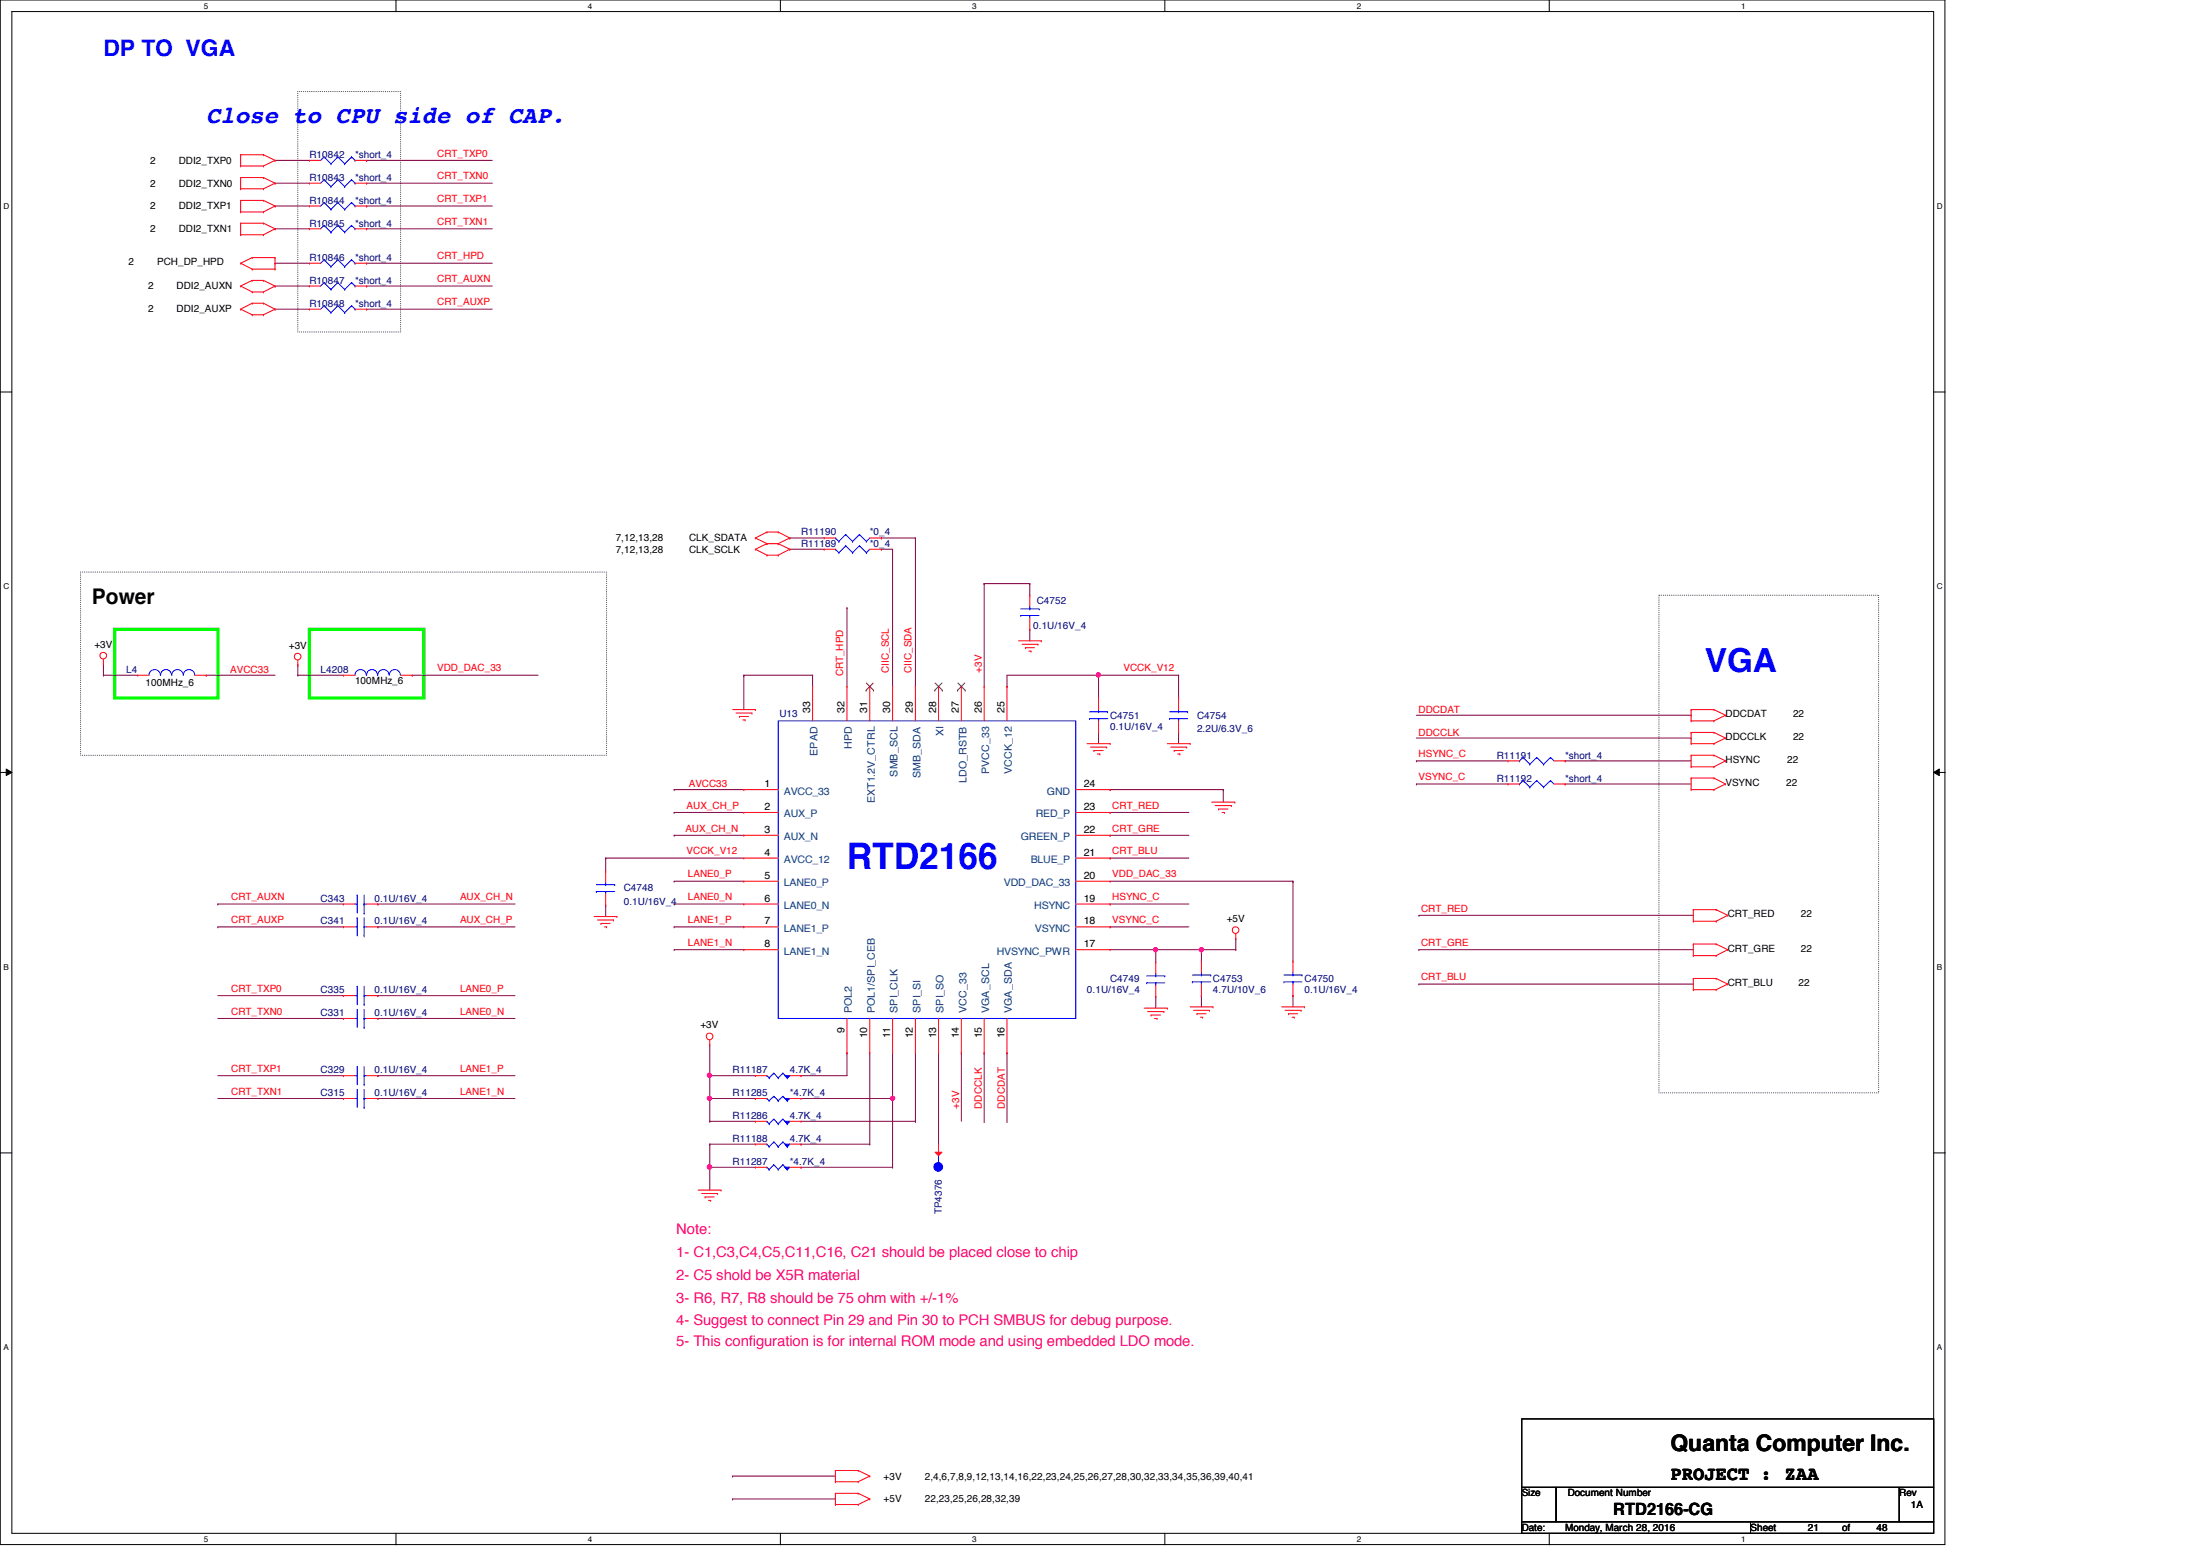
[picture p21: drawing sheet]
<svg xmlns="http://www.w3.org/2000/svg" width="297mm" height="210mm" viewBox="0 0 297 210" stroke-linecap="round" stroke-linejoin="round" font-family="sans-serif">
<defs><g id="words">
<text font-size="5" fill="#00f" x="114.7" y="117.7">RTD2166</text>
<text font-size="4.5" fill="#00f" x="230.9" y="91">VGA</text>
<text font-size="3.2" fill="#00f" x="27.9" y="16.7">Close to CPU side of CAP.</text>
<text font-size="3.1" fill="#00f" x="14" y="7.5">DP TO VGA</text>
<text font-size="3.1" x="226.3" y="196.6">Quanta Computer Inc.</text>
<text font-size="2.9" x="12.4" y="81.7">Power</text>
<text font-size="2.6" x="226.3" y="200.5">PROJECT : ZAA</text>
<text font-size="2.3" x="218.5" y="205.1">RTD2166-CG</text>
<g font-size="2" fill="#ff0080">
<text x="91.6" y="167.2">Note:</text>
<text x="91.6" y="173.4">2- C5 shold be X5R material</text>
<text x="91.6" y="170.3">1- C1,C3,C4,C5,C11,C16, C21 should be placed close to chip</text>
<text x="91.6" y="176.4">3- R6, R7, R8 should be 75 ohm with +/-1%</text>
<text x="91.6" y="179.4">4- Suggest to connect Pin 29 and Pin 30 to PCH SMBUS for debug purpose.</text>
<text x="91.6" y="182.3">5- This configuration is for internal ROM mode and using embedded LDO mode.</text>
</g>
<g font-size="1.4">
<text x="20.4" y="22.2">2</text>
<text x="24.2" y="22.2">DDI2_TXP0</text>
<text x="20.4" y="25.3">2</text>
<text x="20.4" y="28.4">2</text>
<text x="24.2" y="25.3">DDI2_TXN0</text>
<text x="24.2" y="28.4">DDI2_TXP1</text>
<text x="17.4" y="35.9">2</text>
<text x="20.4" y="31.5">2</text>
<text x="21.3" y="35.9">PCH_DP_HPD</text>
<text x="24.2" y="31.5">DDI2_TXN1</text>
<text x="20.1" y="39.2">2</text>
<text x="23.9" y="39.2">DDI2_AUXN</text>
<text x="20.1" y="42.3">2</text>
<text x="23.9" y="42.3">DDI2_AUXP</text>
<text x="83.4" y="73.3">7,12,13,28</text>
<text x="83.4" y="74.8">7,12,13,28</text>
<text x="93.3" y="73.3">CLK_SDATA</text>
<text x="93.3" y="74.8">CLK_SCLK</text>
<text x="12.8" y="87.7">+3V</text>
<text x="39.1" y="87.8">+3V</text>
<text x="19.7" y="93">100MHz_6</text>
<text x="48.1" y="92.7">100MHz_6</text>
<text x="109.7" y="96.5" transform="rotate(-90 109.7 96.5)">33</text>
<text x="114.4" y="96.5" transform="rotate(-90 114.4 96.5)">32</text>
<text x="117.5" y="96.5" transform="rotate(-90 117.5 96.5)">31</text>
<text x="120.6" y="96.5" transform="rotate(-90 120.6 96.5)">30</text>
<text x="123.7" y="96.5" transform="rotate(-90 123.7 96.5)">29</text>
<text x="126.8" y="96.5" transform="rotate(-90 126.8 96.5)">28</text>
<text x="129.9" y="96.5" transform="rotate(-90 129.9 96.5)">27</text>
<text x="133" y="96.5" transform="rotate(-90 133 96.5)">26</text>
<text x="136.1" y="96.5" transform="rotate(-90 136.1 96.5)">25</text>
<text x="233.7" y="97.2">DDCDAT</text>
<text x="233.7" y="100.2">DDCCLK</text>
<text x="242.9" y="100.2">22</text>
<text x="242.9" y="97.2">22</text>
<text x="103.5" y="106.6">1</text>
<text x="146.8" y="106.6">24</text>
<text x="233.7" y="103.3">HSYNC</text>
<text x="233.7" y="106.5">VSYNC</text>
<text x="241.9" y="106.5">22</text>
<text x="242.1" y="103.3">22</text>
<text x="103.5" y="109.7">2</text>
<text x="103.5" y="112.8">3</text>
<text x="146.8" y="109.7">23</text>
<text x="146.8" y="112.8">22</text>
<text x="103.5" y="115.9">4</text>
<text x="103.5" y="119">5</text>
<text x="146.8" y="119">20</text>
<text x="146.8" y="115.9">21</text>
<text x="103.5" y="122.1">6</text>
<text x="103.5" y="125.2">7</text>
<text x="146.8" y="125.2">18</text>
<text x="146.8" y="122.1">19</text>
<text x="166.2" y="124.9">+5V</text>
<text x="234" y="124.2">CRT_RED</text>
<text x="243.9" y="124.2">22</text>
<text x="103.5" y="128.3">8</text>
<text x="146.8" y="128.3">17</text>
<text x="234" y="128.9">CRT_GRE</text>
<text x="243.9" y="128.9">22</text>
<text x="234" y="133.6">CRT_BLU</text>
<text x="243.6" y="133.6">22</text>
<text x="94.9" y="139.3">+3V</text>
<text x="114.4" y="139.8" transform="rotate(-90 114.4 139.8)">9</text>
<text x="117.5" y="140.6" transform="rotate(-90 117.5 140.6)">10</text>
<text x="120.6" y="140.6" transform="rotate(-90 120.6 140.6)">11</text>
<text x="123.7" y="140.6" transform="rotate(-90 123.7 140.6)">12</text>
<text x="126.8" y="140.6" transform="rotate(-90 126.8 140.6)">13</text>
<text x="129.9" y="140.6" transform="rotate(-90 129.9 140.6)">14</text>
<text x="133" y="140.6" transform="rotate(-90 133 140.6)">15</text>
<text x="136.1" y="140.6" transform="rotate(-90 136.1 140.6)">16</text>
<text x="119.7" y="200.4">+3V</text>
<text x="119.7" y="203.5">+5V</text>
<text x="125.3" y="200.4">2,4,6,7,8,9,12,13,14,16,22,23,24,25,26,27,28,30,32,33,34,35,36,39,40,41</text>
<text x="125.3" y="203.5">22,23,25,26,28,32,39</text>
<text x="206.1" y="202.6">Size</text>
<text x="212.3" y="202.6">Document Number</text>
<text x="257.3" y="202.6">Rev</text>
<text x="206.1" y="207.3">Date:</text>
<text x="212" y="207.3">Monday, March 28, 2016</text>
<text x="237.1" y="207.3">Sheet</text>
<text x="244.9" y="207.3">21</text>
<text x="249.5" y="207.3">of</text>
<text x="254.2" y="207.3">48</text>
<text x="258.8" y="204.2">1A</text>
</g>
<g font-size="1.4" fill="#000080">
<text x="41.9" y="21.4">R10842</text>
<text x="48.1" y="21.4">*short_4</text>
<text x="41.9" y="24.5">R10843</text>
<text x="41.9" y="27.6">R10844</text>
<text x="48.1" y="24.5">*short_4</text>
<text x="48.1" y="27.6">*short_4</text>
<text x="41.9" y="30.7">R10845</text>
<text x="41.9" y="35.3">R10846</text>
<text x="48.1" y="30.7">*short_4</text>
<text x="48.1" y="35.3">*short_4</text>
<text x="41.9" y="38.4">R10847</text>
<text x="41.9" y="41.5">R10848</text>
<text x="48.1" y="38.4">*short_4</text>
<text x="48.1" y="41.5">*short_4</text>
<text x="108.5" y="74.1">R11189</text>
<text x="108.5" y="72.5">R11190</text>
<text x="117.8" y="74.1">*0_4</text>
<text x="117.8" y="72.5">*0_4</text>
<text x="140.4" y="81.8">C4752</text>
<text x="140" y="85.2">0.1U/16V_4</text>
<text x="17.1" y="91.1">L4</text>
<text x="43.4" y="91.1">L4208</text>
<text x="105.6" y="97.2">U13</text>
<text x="150.4" y="97.3">C4751</text>
<text x="150.4" y="98.8">0.1U/16V_4</text>
<text x="162.1" y="97.3">C4754</text>
<text x="162.1" y="99.2">2.2U/6.3V_6</text>
<text x="202.7" y="102.7">R11191</text>
<text x="202.7" y="105.8">R11192</text>
<text x="212" y="102.7">*short_4</text>
<text x="212" y="105.8">*short_4</text>
<text x="43.4" y="122.1">C343</text>
<text x="43.4" y="125.2">C341</text>
<text x="50.7" y="122.1">0.1U/16V_4</text>
<text x="50.7" y="125.2">0.1U/16V_4</text>
<text x="84.5" y="120.7">C4748</text>
<text x="84.5" y="122.6">0.1U/16V_4</text>
<text x="43.4" y="134.5">C335</text>
<text x="43.4" y="137.6">C331</text>
<text x="50.7" y="134.5">0.1U/16V_4</text>
<text x="50.7" y="137.6">0.1U/16V_4</text>
<text x="147.2" y="134.5">0.1U/16V_4</text>
<text x="150.4" y="132.9">C4749</text>
<text x="164.3" y="132.9">C4753</text>
<text x="164.3" y="134.5">4.7U/10V_6</text>
<text x="176.7" y="132.9">C4750</text>
<text x="176.7" y="134.5">0.1U/16V_4</text>
<text x="43.4" y="145.3">C329</text>
<text x="43.4" y="148.4">C315</text>
<text x="50.7" y="145.3">0.1U/16V_4</text>
<text x="50.7" y="148.4">0.1U/16V_4</text>
<text x="99.2" y="145.3">R11187</text>
<text x="99.2" y="148.4">R11285</text>
<text x="107" y="145.3">4.7K_4</text>
<text x="107" y="148.4">*4.7K_4</text>
<text x="99.2" y="154.6">R11188</text>
<text x="99.2" y="151.6">R11286</text>
<text x="107" y="154.6">4.7K_4</text>
<text x="107" y="151.6">4.7K_4</text>
<text x="99.2" y="157.7">R11287</text>
<text x="107" y="157.7">*4.7K_4</text>
<text x="127.6" y="164.4" transform="rotate(-90 127.6 164.4)">TP4376</text>
</g>
<g font-size="1.4" fill="#f00">
<text x="59.2" y="21.2">CRT_TXP0</text>
<text x="59.2" y="24.3">CRT_TXN0</text>
<text x="59.2" y="27.4">CRT_TXP1</text>
<text x="59.2" y="35.1">CRT_HPD</text>
<text x="59.2" y="30.5">CRT_TXN1</text>
<text x="59.2" y="38.2">CRT_AUXN</text>
<text x="59.2" y="41.4">CRT_AUXP</text>
<text x="31.2" y="91.1">AVCC33</text>
<text x="59.2" y="90.9">VDD_DAC_33</text>
<text x="114.2" y="91.6" transform="rotate(-90 114.2 91.6)">CRT_HPD</text>
<text x="120.4" y="91.1" transform="rotate(-90 120.4 91.1)">CIIC_SCL</text>
<text x="123.5" y="91.1" transform="rotate(-90 123.5 91.1)">CIIC_SDA</text>
<text x="133" y="91.1" transform="rotate(-90 133 91.1)">+3V</text>
<text x="152.2" y="90.9">VCCK_V12</text>
<text x="192.1" y="99.7">DDCCLK</text>
<text x="192.1" y="96.6">DDCDAT</text>
<text x="93.3" y="106.6">AVCC33</text>
<text x="192.1" y="105.7">VSYNC_C</text>
<text x="192.1" y="102.5">HSYNC_C</text>
<text x="92.8" y="112.6">AUX_CH_N</text>
<text x="93" y="109.5">AUX_CH_P</text>
<text x="150.7" y="112.6">CRT_GRE</text>
<text x="150.7" y="109.5">CRT_RED</text>
<text x="93" y="115.7">VCCK_V12</text>
<text x="93.2" y="118.8">LANE0_P</text>
<text x="150.7" y="115.7">CRT_BLU</text>
<text x="150.7" y="118.8">VDD_DAC_33</text>
<text x="31.3" y="121.9">CRT_AUXN</text>
<text x="31.3" y="125">CRT_AUXP</text>
<text x="62.3" y="121.9">AUX_CH_N</text>
<text x="62.3" y="125">AUX_CH_P</text>
<text x="93.2" y="121.9">LANE0_N</text>
<text x="93.2" y="125">LANE1_P</text>
<text x="150.7" y="121.9">HSYNC_C</text>
<text x="150.7" y="125">VSYNC_C</text>
<text x="192.5" y="123.4">CRT_RED</text>
<text x="93.2" y="128.1">LANE1_N</text>
<text x="192.5" y="128.1">CRT_GRE</text>
<text x="31.3" y="134.3">CRT_TXP0</text>
<text x="31.3" y="137.4">CRT_TXN0</text>
<text x="62.3" y="134.3">LANE0_P</text>
<text x="62.3" y="137.4">LANE0_N</text>
<text x="192.5" y="132.8">CRT_BLU</text>
<text x="31.3" y="145.2">CRT_TXP1</text>
<text x="31.3" y="148.3">CRT_TXN1</text>
<text x="62.3" y="145.2">LANE1_P</text>
<text x="62.3" y="148.3">LANE1_N</text>
<text x="129.9" y="150.2" transform="rotate(-90 129.9 150.2)">+3V</text>
<text x="133" y="150.2" transform="rotate(-90 133 150.2)">DDCCLK</text>
<text x="136.1" y="150.2" transform="rotate(-90 136.1 150.2)">DDCDAT</text>
</g>
<g font-size="1.4" fill="#004080">
<text x="115.4" y="101.5" transform="rotate(-90 115.4 101.5)">HPD</text>
<text x="127.8" y="99.7" transform="rotate(-90 127.8 99.7)">XI</text>
<text x="106.2" y="107.6">AVCC_33</text>
<text x="110.7" y="102.4" transform="rotate(-90 110.7 102.4)">EPAD</text>
<text x="121.6" y="105.2" transform="rotate(-90 121.6 105.2)">SMB_SCL</text>
<text x="124.7" y="105.3" transform="rotate(-90 124.7 105.3)">SMB_SDA</text>
<text x="130.9" y="106" transform="rotate(-90 130.9 106)">LDO_RSTB</text>
<text x="134" y="104.9" transform="rotate(-90 134 104.9)">PVCC_33</text>
<text x="137.1" y="104.9" transform="rotate(-90 137.1 104.9)">VCCK_12</text>
<text x="141.8" y="107.6">GND</text>
<text x="106.2" y="110.7">AUX_P</text>
<text x="106.2" y="113.8">AUX_N</text>
<text x="118.5" y="108.8" transform="rotate(-90 118.5 108.8)">EXT1.2V_CTRL</text>
<text x="138.3" y="113.8">GREEN_P</text>
<text x="140.3" y="110.7">RED_P</text>
<text x="106.2" y="116.9">AVCC_12</text>
<text x="139.6" y="116.9">BLUE_P</text>
<text x="106.2" y="120">LANE0_P</text>
<text x="106.2" y="123.1">LANE0_N</text>
<text x="136" y="120">VDD_DAC_33</text>
<text x="140.1" y="123.1">HSYNC</text>
<text x="106.2" y="126.2">LANE1_P</text>
<text x="106.2" y="129.3">LANE1_N</text>
<text x="135" y="129.3">HVSYNC_PWR</text>
<text x="140.2" y="126.2">VSYNC</text>
<text x="115.4" y="137.2" transform="rotate(-90 115.4 137.2)">POL2</text>
<text x="118.5" y="137.2" transform="rotate(-90 118.5 137.2)">POL1/SPI_CEB</text>
<text x="121.6" y="137.2" transform="rotate(-90 121.6 137.2)">SPI_CLK</text>
<text x="124.7" y="137.2" transform="rotate(-90 124.7 137.2)">SPI_SI</text>
<text x="127.8" y="137.2" transform="rotate(-90 127.8 137.2)">SPI_SO</text>
<text x="130.9" y="137.2" transform="rotate(-90 130.9 137.2)">VCC_33</text>
<text x="134" y="137.2" transform="rotate(-90 134 137.2)">VGA_SCL</text>
<text x="137.1" y="137.2" transform="rotate(-90 137.1 137.2)">VGA_SDA</text>
</g>
<g font-size="1.1">
<text x="27.6" y="1.2">5</text>
<text x="79.6" y="1.2">4</text>
<text x="131.7" y="1.2">3</text>
<text x="183.8" y="1.2">2</text>
<text x="235.8" y="1.2">1</text>
<text x=".5" y="28.3">D</text>
<text x="262.3" y="28.3">D</text>
<text x=".5" y="79.8">C</text>
<text x="262.3" y="79.8">C</text>
<text x=".5" y="131.3">B</text>
<text x="262.3" y="131.3">B</text>
<text x=".5" y="182.8">A</text>
<text x="262.3" y="182.8">A</text>
<text x="27.6" y="208.8">5</text>
<text x="79.6" y="208.8">4</text>
<text x="131.7" y="208.8">3</text>
<text x="183.8" y="208.8">2</text>
<text x="235.8" y="208.8">1</text>
</g>
</g></defs>
<path d="M0 0h263.4v209.2h-263.4zM1.6 1.6h260.3v206h-260.3z" fill="none" stroke="#000" stroke-width=".14"/>
<g fill="#fff">
<path d="M27.6 .2h.6v1.2h-.6z"/>
<path d="M27.6 207.9h.6v1.1h-.6z"/>
</g>
<path d="M53.6 0v1.6M53.6 207.6v1.6" fill="none" stroke="#000" stroke-width=".14"/>
<g fill="#fff">
<path d="M79.6 .2h.6v1.2h-.6z"/>
<path d="M79.6 207.9h.6v1.1h-.6z"/>
</g>
<path d="M105.7 0v1.6M105.7 207.6v1.6" fill="none" stroke="#000" stroke-width=".14"/>
<g fill="#fff">
<path d="M131.7 .2h.6v1.2h-.6z"/>
<path d="M131.7 207.9h.6v1.1h-.6z"/>
</g>
<path d="M157.8 0v1.6M157.8 207.6v1.6" fill="none" stroke="#000" stroke-width=".14"/>
<g fill="#fff">
<path d="M183.8 .2h.6v1.2h-.6z"/>
<path d="M183.8 207.9h.6v1.1h-.6z"/>
</g>
<path d="M209.8 0v1.6M209.8 207.6v1.6" fill="none" stroke="#000" stroke-width=".14"/>
<g fill="#fff">
<path d="M235.8 .2h.6v1.2h-.6z"/>
<path d="M235.8 207.9h.6v1.1h-.6z"/>
<path d="M.5 27.3h.7v1.2h-.7z"/>
<path d="M262.3 27.3h.8v1.2h-.8z"/>
<path d="M.5 78.8h.7v1.2h-.7z"/>
<path d="M262.3 78.8h.8v1.2h-.8z"/>
</g>
<path d="M0 53.1h1.6M261.9 53.1h1.6" fill="none" stroke="#000" stroke-width=".14"/>
<g fill="#fff">
<path d="M.5 130.3h.7v1.2h-.7z"/>
<path d="M262.3 130.3h.8v1.2h-.8z"/>
</g>
<path d="M0 104.6h1.6M.8 104.1l.8 .5-.8 .4zM261.9 104.6l.8-.5v.9zM261.9 104.6h1.6" fill="none" stroke="#000" stroke-width=".14"/>
<path d="M.8 104.1l.8 .5-.8 .4zM261.9 104.6l.8-.5v.9z" fill="#000"/>
<g fill="#fff">
<path d="M.5 181.9h.7v1.1h-.7z"/>
<path d="M262.3 181.9h.8v1.1h-.8z"/>
</g>
<path d="M0 156.1h1.6M261.9 156.1h1.6" fill="none" stroke="#000" stroke-width=".14"/>
<path d="M15.5 85.2h14v9.3h-14zM41.9 85.2h15.5v9.3h-15.5z" fill="none" stroke="#0f0" stroke-width=".42"/>
<path d="M40.3 12.4h14v32.6h-14zM10.9 77.5h71.3v24.8h-71.3zM224.7 80.6h29.8v67.4h-29.8z" fill="none" stroke="#000" stroke-width=".14" stroke-dasharray="0 .3"/>
<g fill="none" stroke="#800040" stroke-width=".14">
<path d="M37.3 24.8h.1M37.3 21.7h.1M37.3 31h.1M37.3 27.9h.1M37.3 35.6h.1M37.3 38.7h.1M37.3 24.8h4.6M37.3 21.7h4.6M37.3 31h4.6M37.3 27.9h4.6M37.3 35.6h4.6M37.3 38.7h4.6"/>
<path d="M49.7 35.6h.1M49.7 21.7h.1M49.7 24.8h.1M49.7 27.9h.1M49.7 31h.1M49.7 38.7h.1M49.7 24.8h17M49.7 21.7h17M49.7 31h17M49.7 27.9h17M49.7 35.6h17M49.7 38.7h17"/>
<path d="M37.3 41.9h.1M37.3 41.9h4.6M49.7 41.9h.1M49.7 41.9h17M107 72.9h.1M107 74.4h.1M107 74.4h4.6M107 72.9h4.6M119.4 74.4h.1M119.4 72.9h.1M119.4 74.4h1.5M119.4 72.9h4.6"/>
<path d="M120.9 74.4h.1M120.9 74.4v18.6M124 72.9h.1M124 72.9v20.1M133.3 79h.1M133.3 79v14M133.3 79h6.2M139.5 79h.1M139.5 79v1.6M14 89.9h.1M14 91.4h.1M14 89.9v1.5"/>
<path d="M14 91.4h4.7M27.9 91.4h.1M27.9 91.4h9.4M40.3 90h.1M40.3 91.4h.1M40.3 90v1.4M40.3 91.4h6.2M55.8 91.4h.1M55.8 91.4h17.1M100.7 91.4h.1M100.7 91.4v4.7M100.7 91.4h9.4"/>
<path d="M114.7 82.3h.1M114.7 82.3v10.7M139.5 85.2h.1M139.5 85.2v1.6M148.8 99.2h.1M148.8 99.2v1.5M191.9 99.9h37.2M191.9 96.9h37.2M229.1 99.9h.1M229.1 96.9h.1M82 116.2h.1M82 116.2v1.7"/>
<path d="M82 116.2h18.7M91.3 106.9h.1M91.3 119.3h.1M91.3 113.1h.1M91.3 110h.1M91.3 106.9h9.4M91.3 119.3h9.4M91.3 113.1h9.4M91.3 110h9.4M150.4 106.9h.1M150.4 113.1h.1M150.4 116.2h.1"/>
<path d="M150.4 110h.1M150.4 106.9h15.3M150.4 116.2h10.6M150.4 119.3h24.7M150.4 113.1h10.6M150.4 110h10.6M165.7 106.9h.1M165.7 106.9v1.7M175.1 119.3h.1M191.9 106.2h.1M191.9 103h.1M191.9 106.2h12.4"/>
<path d="M191.9 103h12.4M212 103h.1M212 106.2h.1M212 106.2h17.1M212 103h17.1M29.5 122.4h.1M29.5 125.5h.1M29.5 122.4h17M29.5 125.5h17M29.5 134.8h17M29.5 137.9h17M46.5 134.8h.1"/>
<path d="M46.5 137.9h.1M51.2 122.4h.1M51.2 125.5h.1M51.2 134.8h.1M51.2 137.9h.1M51.2 122.4h18.6M51.2 125.5h18.6M51.2 134.8h18.6M51.2 137.9h18.6M82 122.6h.1M82 122.6v1.5M91.3 122.4h.1"/>
<path d="M91.3 125.5h.1M91.3 128.6h.1M91.3 122.4h9.4M91.3 125.5h9.4M91.3 128.6h9.4M150.4 122.4h.1M150.4 125.5h.1M150.4 122.4h10.6M150.4 125.5h10.6M156.5 128.6h.1M156.5 135h.1M156.5 128.6v1.7"/>
<path d="M156.5 135v1.5M162.7 134.8h.1M162.7 128.6h.1M162.7 128.6v1.6M162.7 134.8v1.6M167.4 127.1h.1M167.4 127.1v1.5M192.2 124h.1M192.2 128.6h.1M192.2 133.3h.1M192.2 128.6h37.2M192.2 124h37.2"/>
<path d="M192.2 133.3h37.2M29.5 145.7h17M29.5 148.8h17M46.5 145.7h.1M46.5 148.8h.1M51.2 145.7h.1M51.2 148.8h.1M51.2 145.7h18.6M51.2 148.8h18.6M96.1 145.7h.1M96.1 141.5v4.2M96.1 145.7h6.2"/>
<path d="M114.7 142.6h.1M114.7 142.6v3.1M124 151.8h.1M124 142.6v9.2M127.1 142.6h.1M127.1 142.6v12.3M130.2 142.6h.1M130.2 142.6v9.2M133.3 142.6h.1M133.3 142.6v9.4M136.4 142.6h.1M136.4 142.6v9.4"/>
<path d="M99.2 199.9h.1M99.2 199.9h14M99.2 203h.1M99.2 203h14"/>
</g>
<circle cx="96.1" cy="145.6" r=".3" fill="#f0f"/>
<circle cx="96.1" cy="145.6" r=".3" fill="none" stroke="#f0f" stroke-width=".14"/>
<path d="M96.1 148.8h.1M96.1 145.7v3.1M96.1 148.8h6.2M102.3 148.8h.1M108.5 145.7h.1M108.5 145.7h6.2" fill="none" stroke="#800040" stroke-width=".14"/>
<circle cx="96.1" cy="148.7" r=".29" fill="#f0f"/>
<circle cx="96.1" cy="148.7" r=".29" fill="none" stroke="#f0f" stroke-width=".14"/>
<path d="M110.1 91.4h.1M110.1 91.4v1.6M136.4 93h.1M148.8 91.4h.1M148.8 91.4h-12.4v1.6M159.6 91.4h.1M159.6 91.4v3.1M150.4 128.6h6.1M156.5 128.6h.1" fill="none" stroke="#800040" stroke-width=".14"/>
<circle cx="156.5" cy="128.6" r=".29" fill="#f0f"/>
<circle cx="156.5" cy="128.6" r=".29" fill="none" stroke="#f0f" stroke-width=".14"/>
<path d="M156.5 128.6h10.9M162.7 128.6h.1M167.4 128.6h.1" fill="none" stroke="#800040" stroke-width=".14"/>
<circle cx="162.7" cy="128.6" r=".3" fill="#f0f"/>
<circle cx="162.7" cy="128.6" r=".3" fill="none" stroke="#f0f" stroke-width=".14"/>
<path d="M108.5 148.8h12.4M117.8 154.9h.1M117.8 142.6v12.3M120.9 148.8h.1M120.9 142.6v6.2" fill="none" stroke="#800040" stroke-width=".14"/>
<circle cx="120.9" cy="148.7" r=".29" fill="#f0f"/>
<circle cx="120.9" cy="148.7" r=".29" fill="none" stroke="#f0f" stroke-width=".14"/>
<path d="M96.1 154.9h.1M96.1 158.1h.1M96.1 154.9h6.2M96.1 154.9v6.3M96.1 158.1h6.2M108.5 154.9h.1M108.5 154.9h9.3M120.9 158.1h.1M120.9 148.8v9.3" fill="none" stroke="#800040" stroke-width=".14"/>
<circle cx="96.1" cy="158" r=".3" fill="#f0f"/>
<circle cx="96.1" cy="158" r=".3" fill="none" stroke="#f0f" stroke-width=".14"/>
<g fill="none" stroke="#800040" stroke-width=".14">
<path d="M148.8 91.4h.1M148.8 91.4v3.1M159.6 99.2h.1M159.6 99.2v1.5M175.1 119.3h.1M175.1 119.3v10.9M175.1 134.8h.1M175.1 134.8v1.6M96.1 151.8h.1M96.1 148.8h.1M96.1 151.8h6.2M96.1 148.8v3"/>
<path d="M108.5 158.1h.1M108.5 158.1h12.4M108.5 151.8h15.5M124 151.8h.1"/>
</g>
<circle cx="148.8" cy="91.4" r=".29" fill="#f0f"/>
<circle cx="148.8" cy="91.4" r=".29" fill="none" stroke="#f0f" stroke-width=".14"/>
<path d="M148.8 91.4h10.8M159.6 91.4h.1" fill="none" stroke="#800040" stroke-width=".14"/>
<g fill="none" stroke="#f00" stroke-width=".14">
<path d="M32.6 38.7h.1M32.6 25.6h.1M32.6 24h.1M32.6 22.5h.1M32.6 21h.1M32.6 31.8h.1M32.6 30.2h.1M32.6 28.7h.1M32.6 27.1h.1M32.6 35.6h.1M32.6 38.7l1.6 .8M32.6 25.6h3.1"/>
<path d="M32.6 21v1.5M32.6 24v1.6M32.6 27.1v1.6M32.6 30.2v1.6M32.6 24h3.1M32.6 22.5h3.1M32.6 21h3.1M32.6 31.8h3.1M32.6 30.2h3.1M32.6 28.7h3.1M32.6 27.1h3.1M32.6 35.6l1.6 .8"/>
<path d="M34.2 38h.1M34.2 39.5h.1M34.2 34.9h.1M34.2 36.4h.1M34.2 38h1.5M34.2 38l-1.6 .7M34.2 39.5h1.5M34.2 34.9l-1.6 .7M34.2 34.9h3.1M34.2 36.4h3.1M35.7 38h.1M35.7 39.5h.1"/>
<path d="M35.7 25.6h.1M35.7 24h.1M35.7 22.5h.1M35.7 21h.1M35.7 31.8h.1M35.7 30.2h.1M35.7 28.7h.1M35.7 27.1h.1M35.7 38l1.6 .7M35.7 24l1.6 .8M35.7 21l1.6 .7M35.7 30.2l1.6 .8"/>
<path d="M35.7 27.1l1.6 .8M37.3 38.7h.1M37.3 24.8h.1M37.3 21.7h.1M37.3 31h.1M37.3 27.9h.1M37.3 34.9h.1M37.3 36.4h.1M37.3 38.7l-1.6 .8M37.3 24.8l-1.6 .8M37.3 21.7l-1.6 .8M37.3 31l-1.6 .8"/>
<path d="M37.3 27.9l-1.6 .8M37.3 34.9v1.5M32.6 41.9h.1M32.6 41.9l1.6 .7M34.2 41.1h.1M34.2 42.6h.1M34.2 41.1h1.5M34.2 41.1l-1.6 .8M34.2 42.6h1.5M35.7 41.1h.1M35.7 42.6h.1M35.7 41.1l1.6 .8"/>
<path d="M37.3 41.9h.1M37.3 41.9l-1.6 .7M102.3 72.9h.1M102.3 74.4h.1M102.3 72.9l1.6 .7M102.3 74.4l1.6 .8M103.9 72.1h.1M103.9 73.6h.1M103.9 75.2h.1M103.9 72.1l-1.6 .8M103.9 72.1h1.5M103.9 73.6h1.5"/>
<path d="M103.9 73.6l-1.6 .8M103.9 75.2h1.5M105.4 72.1h.1M105.4 73.6h.1M105.4 75.2h.1M105.4 72.1l1.6 .8M105.4 73.6l1.6 .8M107 72.9h.1M107 74.4h.1M107 72.9l-1.6 .7M107 74.4l-1.6 .8M111.6 74.4h.1"/>
<path d="M111.6 74.4h1.6M117.8 74.4h1.6M119.4 74.4h.1M14 89.9h.1M14 89.3v.6M40.3 90h.1M40.3 89.4v.6M99.2 96.1h3.1M99.7 96.6h2.2M100.2 97h.1M100.2 97h1.2M100.6 97.5h.3"/>
<path d="M100.9 97.5h.1M101.9 96.6h.1M102.3 96.1h.1M138 86.8h3.1M138.4 87.2h2.2M138.9 87.7h.1M138.9 87.7h1.2M139.4 88.2h.3M139.7 88.2h.1M140.6 87.2h.1M141.1 86.8h.1M229.1 97.6h.1"/>
<path d="M229.1 96.1h.1M229.1 99.2h.1M229.1 96.1h3.1M229.1 97.6h3.1M229.1 96.1v1.5M229.1 99.2v1.5M229.1 99.2h3.1M232.2 96.1h.1M232.2 97.6h.1M232.2 99.2h.1M232.2 96.1l1.5 .8M232.2 99.2l1.5 .7"/>
<path d="M233.7 96.9h.1M233.7 99.9h.1M233.7 96.9l-1.5 .7M233.7 99.9l-1.5 .8M147.2 100.7h3.2M147.7 101.2h2.2M148.2 101.6h.1M148.2 101.6h1.2M148.6 102.1h.4M149 102.1h.1M149.9 101.2h.1M150.4 100.7h.1"/>
<path d="M158.1 100.7h3.1M158.6 101.2h2.1M159 101.6h.1M159 101.6h1.3M159.5 102.1h.3M159.8 102.1h.1M160.7 101.2h.1M161.2 100.7h.1M164.1 108.6h3.2M164.6 109.1h2.2M165.1 109.6h.1M165.1 109.6h1.2"/>
<path d="M165.5 110h.4M165.9 110h.1M166.8 109.1h.1M167.3 108.6h.1M229.1 100.7h.1M229.1 103.8h.1M229.1 102.3h.1M229.1 106.9h.1M229.1 105.4h.1M229.1 102.3v1.5M229.1 105.4v1.5M229.1 100.7h3.1"/>
<path d="M229.1 102.3h3.1M229.1 103.8h3.1M229.1 105.4h3.1M229.1 106.9h3.1M232.2 100.7h.1M232.2 102.3h.1M232.2 103.8h.1M232.2 105.4h.1M232.2 106.9h.1M232.2 102.3l1.5 .7M232.2 105.4l1.5 .8M233.7 103h.1"/>
<path d="M233.7 106.2h.1M233.7 103l-1.5 .8M233.7 106.2l-1.5 .7M80.5 124.1h3.1M80.9 124.6h2.2M81.4 125.1h.1M81.4 125.1h1.2M81.9 125.5h.3M82.2 125.5h.1M83.1 124.6h.1M83.6 124.1h.1M155 136.5h3.1"/>
<path d="M155.4 137h2.2M155.9 137.5h.1M155.9 137.5h1.3M156.4 137.9h.3M156.7 137.9h.1M157.6 137h.1M158.1 136.5h.1M161.2 136.4h3.1M161.7 136.8h2.1M162.1 137.3h.1M162.1 137.3h1.3M162.6 137.8h.3"/>
<path d="M162.9 137.8h.1M163.8 136.8h.1M164.3 136.4h.1M167.4 127.1h.1M167.4 126.4v.7M173.6 136.4h3.1M174.1 136.8h2.1M174.5 137.3h.1M174.5 137.3h1.3M175 137.8h.3M175.3 137.8h.1M176.2 136.8h.1"/>
<path d="M176.7 136.4h.1M229.4 124.8h.1M229.4 123.2h.1M229.4 129.4h.1M229.4 127.8h.1M229.4 134h.1M229.4 132.5h.1M229.4 123.2h3M229.4 124.8h3M229.4 123.2v1.6M229.4 127.8v1.6M229.4 132.5v1.5"/>
<path d="M229.4 127.8h3M229.4 129.4h3M229.4 132.5h3M229.4 134h3M232.4 123.2h.1M232.4 124.8h.1M232.4 127.8h.1M232.4 129.4h.1M232.4 132.5h.1M232.4 134h.1M232.4 123.2l1.6 .8M232.4 127.8l1.6 .8"/>
<path d="M232.4 132.5l1.6 .8M234 124h.1M234 128.6h.1M234 133.3h.1M234 124l-1.6 .8M234 128.6l-1.6 .8M234 133.3l-1.6 .7M96.1 141.5h.1M96.1 140.8v.7M94.6 161.2h3.1M95 161.6h2.2M95.5 162.1h.1"/>
<path d="M95.5 162.1h1.2M96 162.6h.3M96.3 162.6h.1M97.2 161.6h.1M97.7 161.2h.1M113.2 199.1h.1M113.2 199.1h3M113.2 199.1v1.6M116.2 199.1h.1M116.2 199.1l1.6 .8M117.8 199.9h.1M117.8 199.9l-1.6 .8"/>
<path d="M113.2 200.7h.1M113.2 203.8h.1M113.2 202.2h.1M113.2 200.7h3M113.2 202.2v1.6M113.2 202.2h3M113.2 203.8h3M116.2 200.7h.1M116.2 202.2h.1M116.2 203.8h.1M116.2 202.2l1.6 .8M117.8 203h.1"/>
<path d="M117.8 203l-1.6 .8"/>
<circle cx="14" cy="88.8" r=".45"/>
<circle cx="40.3" cy="88.9" r=".45"/>
<circle cx="167.4" cy="126" r=".45"/>
<circle cx="96.1" cy="140.4" r=".45"/>
</g>
<path d="M206.1 192.2h55.8v9.2h-55.8zM206.1 201.4h4.7v4.7h-4.7zM206.1 206.1h31v1.5h-31zM210.8 201.4h46.5v4.7h-46.5zM237.1 206.1h24.8v1.5h-24.8zM257.3 201.4h4.6v4.7h-4.6z" fill="none" stroke="#000" stroke-width=".14"/>
<g fill="none" stroke="#00f" stroke-width=".14">
<path d="M113.2 74.4h.1M113.2 74.4l.4 .4M113.6 74.8h.1M114.6 73.9h.1M114.6 73.9l.9 .9M114.6 73.9l-1 .9M115.5 74.8h.1M116.4 73.9h.1M116.4 73.9l.9 .9M116.4 73.9l-.9 .9M117.3 74.8h.1M117.8 74.4l-.5 .4"/>
<path d="M103.9 145.7h.1M103.9 145.7l.3 .3M104.2 146h.1M104.8 145.3h.1M104.8 145.3l.6 .7M104.8 145.3l-.6 .7M105.4 146h.1M106 145.3h.1M106 145.3l.6 .7M106 145.3l-.6 .7M106.6 146h.1M107 145.7l-.4 .3"/>
</g>
<path d="M106.3 145.7h.7l-.4 .3z" fill-rule="evenodd" fill="#00f"/>
<g fill="none" stroke="#00f" stroke-width=".14">
<path d="M48.1 91.4a.76 .76 0 0 1 .7-.7 .76 .76 0 0 1 .8 .7M49.7 91.4a.74 .74 0 0 1 .7-.7 .74 .74 0 0 1 .7 .7M51.2 91.4a.76 .76 0 0 1 .7-.7 .76 .76 0 0 1 .8 .7M52.7 91.4a.74 .74 0 0 1 .8-.7 .74 .74 0 0 1 .7 .7M103.9 154.9h.1M103.9 154.9l.3 .4M104.2 155.3h.1M104.8 154.6h.1M104.8 154.6l.6 .7M104.8 154.6l-.6 .7M105.4 155.3h.1M106 154.6h.1"/>
<path d="M106 154.6l.6 .7M106 154.6l-.6 .7M106.3 145.7h.7l-.4 .3zM106.6 155.3h.1M107 154.9l-.4 .4"/>
</g>
<path d="M46.5 91.4h.1M46.5 91.4h1.6M54.3 91.4h1.5M55.8 91.4h.1M102.3 145.7h.1M102.3 145.7h1.6M107 145.7h1.5M108.5 145.7h.1" fill="none" stroke="#f00" stroke-width=".14"/>
<path d="M106.3 154.9h.7l-.4 .4z" fill-rule="evenodd" fill="#00f"/>
<g fill="none" stroke="#00f" stroke-width=".14">
<path d="M103.9 151.8h.1M103.9 151.8l.3 .4M104.2 152.2h.1M104.8 151.6h.1M104.8 151.6l.6 .6M104.8 151.6l-.6 .6M105.4 152.2h.1M106 151.6h.1M106 151.6l.6 .6M106 151.6l-.6 .6M106.3 154.9h.7l-.4 .4zM106.6 152.2h.1"/>
<path d="M107 151.8l-.4 .4"/>
</g>
<path d="M102.3 154.9h.1M102.3 154.9h1.6M107 154.9h1.5M108.5 154.9h.1" fill="none" stroke="#f00" stroke-width=".14"/>
<path d="M106.3 151.8h.7l-.4 .4z" fill-rule="evenodd" fill="#00f"/>
<g fill="none" stroke="#00f" stroke-width=".14">
<path d="M43.9 21.3h.1M43.9 24.3h.1M43.9 27.4h.1M43.9 21.3l-.5 .4M43.9 21.3l.9 .9M43.9 24.3l-.5 .5M43.9 24.3l.9 1M43.9 27.4l-.5 .5M43.9 27.4l.9 1M44.8 22.2h.1M44.8 25.3h.1M44.8 28.4h.1"/>
<path d="M45.8 21.3h.1M45.8 24.3h.1M45.8 27.4h.1M45.8 21.3l-1 .9M45.8 21.3l.9 .9M45.8 24.3l-1 1M45.8 24.3l.9 1M45.8 27.4l-1 1M45.8 27.4l.9 1M46.7 22.2h.1M46.7 25.3h.1M46.7 28.4h.1"/>
<path d="M47.6 21.3h.1M47.6 24.3h.1M47.6 27.4h.1M47.6 21.3l-.9 .9M47.6 21.3l.5 .4M47.6 24.3l-.9 1M47.6 24.3l.5 .5M47.6 27.4l-.9 1M47.6 27.4l.5 .5M48.1 21.7h.1M48.1 24.8h.1M48.1 27.9h.1"/>
<path d="M113.2 72.9h.1M113.2 72.9l.4 .4M113.6 73.3h.1M114.6 72.4h.1M114.6 72.4l.9 .9M114.6 72.4l-1 .9M115.5 73.3h.1M116.4 72.4h.1M116.4 72.4l.9 .9M116.4 72.4l-.9 .9M117.3 73.3h.1M117.8 72.9l-.5 .4"/>
<path d="M155.3 133.1h.1M155.3 132.2h2.5M155.3 133.1h2.5M156.5 133.1h.1M156.5 132.2h.1M156.5 131.9v.3M156.5 133.1v.3M157.8 132.2h.1M173.9 133h.1M173.9 132h2.5M173.9 133h2.5M175.1 133h.1"/>
<path d="M175.1 132h.1M175.1 131.7v.3M175.1 133v.3M176.4 132h.1M106.3 151.8h.7l-.4 .4z"/>
</g>
<g fill="none" stroke="#f00" stroke-width=".14">
<path d="M41.9 21.7h.1M41.9 24.8h.1M41.9 27.9h.1M41.9 21.7h1.5M41.9 24.8h1.5M41.9 27.9h1.5M48.1 21.7h1.6M48.1 24.8h1.6M48.1 27.9h1.6M49.7 21.7h.1M49.7 24.8h.1M49.7 27.9h.1"/>
<path d="M111.6 72.9h.1M111.6 72.9h1.6M117.8 72.9h1.6M119.4 72.9h.1M156.5 135h.1M156.5 130.3h.1M156.5 130.3v1.6M156.5 133.4v1.6M175.1 134.8h.1M175.1 130.2h.1M175.1 130.2v1.5M175.1 133.3v1.5"/>
<path d="M102.3 151.8h.1M102.3 151.8h1.6M107 151.8h1.5M108.5 151.8h.1"/>
</g>
<circle cx="127.1" cy="158" r=".59" fill="#00f"/>
<g fill="none" stroke="#00f" stroke-width=".14">
<path d="M127.1 157.4h.1M127.1 156.5v.9"/>
<circle cx="127.1" cy="158" r=".59"/>
</g>
<path d="M126.7 156h.9l-.5 .5z" fill="#f00"/>
<g fill="none" stroke="#f00" stroke-width=".14">
<path d="M41.9 31h.1M41.9 35.6h.1M41.9 31h1.5M41.9 35.6h1.5M48.1 31h1.6M48.1 35.6h1.6M49.7 31h.1M49.7 35.6h.1M139.5 85.2h.1M139.5 80.6h.1M139.5 80.6v1.5M139.5 83.7v1.5"/>
<path d="M148.8 99.2h.1M148.8 94.5h.1M148.8 94.5v1.6M148.8 97.6v1.6M46.5 122.4h.1M46.5 125.5h.1M46.5 134.8h.1M46.5 122.4h1.6M46.5 125.5h1.6M46.5 134.8h1.6M49.7 122.4h1.5M49.7 125.5h1.5"/>
<path d="M49.7 134.8h1.5M51.2 122.4h.1M51.2 125.5h.1M51.2 134.8h.1M162.7 130.2h.1M162.7 134.8h.1M162.7 130.2v1.5M162.7 133.3v1.5M126.7 156h.9l-.5 .5zM127.1 154.9h.1M127.1 154.9v1.6"/>
</g>
<g fill="none" stroke="#00f" stroke-width=".14">
<path d="M43.9 30.5h.1M43.9 35.2h.1M43.9 30.5l-.5 .5M43.9 30.5l.9 1M43.9 35.2l-.5 .4M43.9 35.2l.9 .9M44.8 31.5h.1M44.8 36.1h.1M45.8 30.5h.1M45.8 35.2h.1M45.8 30.5l-1 1M45.8 30.5l.9 1"/>
<path d="M45.8 35.2l-1 .9M45.8 35.2l.9 .9M46.7 31.5h.1M46.7 36.1h.1M47.6 30.5h.1M47.6 35.2h.1M47.6 30.5l-.9 1M47.6 30.5l.5 .5M47.6 35.2l-.9 .9M47.6 35.2l.5 .4M48.1 31h.1M48.1 35.6h.1"/>
<path d="M138.3 83.4h.1M138.3 82.5h2.5M138.3 83.4h2.5M139.5 83.4h.1M139.5 82.5h.1M139.5 82.1v.4M139.5 83.4v.3M140.8 82.5h.1M147.6 97.3h.1M147.6 96.4h2.4M147.6 97.3h2.4M148.8 97.3h.1"/>
<path d="M148.8 96.4h.1M148.8 96.1v.3M148.8 97.3v.3M150 96.4h.1M48.1 122.4h.3M48.1 125.5h.3M48.1 134.8h.3M48.4 122.4h.1M48.4 121.2h.1M48.4 125.5h.1M48.4 124.3h.1M48.4 134.8h.1"/>
<path d="M48.4 133.6h.1M48.4 121.2v2.5M48.4 124.3v2.4M48.4 133.6v2.5M49.3 123.7h.1M49.3 122.4h.1M49.3 126.7h.1M49.3 125.5h.1M49.3 136.1h.1M49.3 134.8h.1M49.3 122.4h.4M49.3 121.2v2.5"/>
<path d="M49.3 124.3v2.4M49.3 133.6v2.5M49.3 125.5h.4M49.3 134.8h.4M161.5 133h.1M161.5 133h2.5M161.5 132h2.5M162.7 132h.1M162.7 133h.1M162.7 131.7v.3M162.7 133v.3M164 132h.1"/>
<path d="M103.9 148.8h.1M103.9 148.8l.3 .3M104.2 149.1h.1M104.8 148.5h.1M104.8 148.5l.6 .6M104.8 148.5l-.6 .6M105.4 149.1h.1M106 148.5h.1M106 148.5l.6 .6M106 148.5l-.6 .6M106.6 149.1h.1M107 148.8l-.4 .3"/>
</g>
<path d="M106.3 148.8h.7l-.4 .3z" fill-rule="evenodd" fill="#00f"/>
<g fill="none" stroke="#00f" stroke-width=".14">
<path d="M43.9 38.3h.1M43.9 38.3l-.5 .4M43.9 38.3l.9 .9M44.8 39.2h.1M45.8 38.3h.1M45.8 38.3l-1 .9M45.8 38.3l.9 .9M46.7 39.2h.1M47.6 38.3h.1M47.6 38.3l-.9 .9M47.6 38.3l.5 .4M48.1 38.7h.1"/>
<path d="M43.9 41.4h.1M43.9 41.4l-.5 .5M43.9 41.4l.9 .9M44.8 42.3h.1M45.8 41.4h.1M45.8 41.4l-1 .9M45.8 41.4l.9 .9M46.7 42.3h.1M47.6 41.4h.1M47.6 41.4l-.9 .9M47.6 41.4l.5 .5M48.1 41.9h.1"/>
<path d="M20.2 91.4a.76 .76 0 0 1 .8-.7 .76 .76 0 0 1 .7 .7M21.8 91.4a.74 .74 0 0 1 .7-.7 .74 .74 0 0 1 .7 .7M23.3 91.4a.76 .76 0 0 1 .7-.7 .76 .76 0 0 1 .8 .7M24.8 91.4a.76 .76 0 0 1 .8-.7 .76 .76 0 0 1 .8 .7M158.4 97.3h.1M158.4 96.4h2.5M158.4 97.3h2.5M159.6 97.3h.1M159.6 96.4h.1M159.6 96.1v.3M159.6 97.3v.3M160.9 96.4h.1"/>
<path d="M48.1 137.9h.3M48.4 137.9h.1M48.4 136.7h.1M48.4 136.7v2.4M49.3 139.1h.1M49.3 137.9h.1M49.3 137.9h.4M49.3 136.7v2.4M103.9 158.1h.1M103.9 158.1l.3 .3M104.2 158.4h.1M104.8 157.7h.1"/>
<path d="M104.8 157.7l.6 .7M104.8 157.7l-.6 .7M105.4 158.4h.1M106 157.7h.1M106 157.7l.6 .7M106 157.7l-.6 .7M106.3 148.8h.7l-.4 .3zM106.6 158.4h.1M107 158.1l-.4 .3"/>
</g>
<g fill="none" stroke="#f00" stroke-width=".14">
<path d="M41.9 38.7h.1M41.9 38.7h1.5M48.1 38.7h1.6M49.7 38.7h.1M41.9 41.9h.1M41.9 41.9h1.5M48.1 41.9h1.6M49.7 41.9h.1M18.7 91.4h.1M18.7 91.4h1.5M26.4 91.4h1.5M27.9 91.4h.1"/>
<path d="M159.6 99.2h.1M159.6 94.5h.1M159.6 94.5v1.6M159.6 97.6v1.6M46.5 137.9h.1M46.5 137.9h1.6M49.7 137.9h1.5M51.2 137.9h.1M102.3 148.8h.1M102.3 148.8h1.6M107 148.8h1.5M108.5 148.8h.1"/>
</g>
<path d="M106.3 158.1h.7l-.4 .3z" fill-rule="evenodd" fill="#00f"/>
<g fill="none" stroke="#00f" stroke-width=".14">
<path d="M105.4 97.6h40.3v40.3h-40.3zM80.8 119.8h2.5M82 119.8h.1M82 119.5v.3M83.3 119.8h.1M205.8 103h.1M205.8 106.2h.1M206.3 102.6h.1M206.3 105.7h.1M206.3 102.6l.9 .9M206.3 102.6l-.5 .4M206.3 105.7l.9 .9"/>
<path d="M206.3 105.7l-.5 .5M207.2 103.5h.1M207.2 106.6h.1M208.1 102.6h.1M208.1 105.7h.1M208.1 102.6l1 .9M208.1 102.6l-.9 .9M208.1 105.7l1 .9M208.1 105.7l-.9 .9M209.1 103.5h.1M209.1 106.6h.1M210 102.6h.1"/>
<path d="M210 105.7h.1M210 102.6l.5 .4M210 102.6l-.9 .9M210 105.7l.5 .5M210 105.7l-.9 .9M80.8 120.7h.1M80.8 120.7h2.5M82 120.7h.1M82 120.7v.3M48.1 145.7h.3M48.1 148.8h.3M48.4 145.7h.1"/>
<path d="M48.4 144.4h.1M48.4 148.8h.1M48.4 147.5h.1M48.4 144.4v2.5M48.4 147.5v2.5M49.3 146.9h.1M49.3 145.7h.1M49.3 150h.1M49.3 148.8h.1M49.3 145.7h.4M49.3 144.4v2.5M49.3 147.5v2.5"/>
<path d="M49.3 148.8h.4M106.3 158.1h.7l-.4 .3z"/>
</g>
<g fill="none" stroke="#f00" stroke-width=".14">
<path d="M110.1 93h.1M110.1 93v4.6M114.7 93h.1M114.7 93v4.6M117.8 93h.1M117.8 93v4.6M120.9 93h.1M120.9 93v4.6M124 93h.1M124 93v4.6M127.1 93h.1M127.1 93v4.6"/>
<path d="M130.2 93h.1M130.2 93v4.6M133.3 93h.1M133.3 93v4.6M136.4 93h.1M136.4 93v4.6M82 117.9h.1M82 117.9v1.6M100.7 106.9h.1M100.7 110h.1M100.7 113.1h.1M100.7 116.2h.1"/>
<path d="M100.7 119.3h.1M100.7 106.9h4.7M100.7 110h4.7M100.7 113.1h4.7M100.7 116.2h4.7M100.7 119.3h4.7M145.7 106.9h4.7M145.7 110h4.7M145.7 113.1h4.7M145.7 116.2h4.7M145.7 119.3h4.7M150.4 119.3h.1"/>
<path d="M150.4 106.9h.1M150.4 110h.1M150.4 113.1h.1M150.4 116.2h.1M204.3 103h.1M204.3 106.2h.1M204.3 103h1.5M204.3 106.2h1.5M210.5 103h1.5M210.5 106.2h1.5M212 103h.1M212 106.2h.1"/>
<path d="M82 122.6h.1M82 121v1.6M100.7 122.4h.1M100.7 125.5h.1M100.7 128.6h.1M100.7 122.4h4.7M100.7 125.5h4.7M100.7 128.6h4.7M114.7 137.9v4.7M117.8 137.9v4.7M120.9 137.9v4.7M124 137.9v4.7"/>
<path d="M127.1 137.9v4.7M130.2 137.9v4.7M133.3 137.9v4.7M136.4 137.9v4.7M145.7 122.4h4.7M145.7 125.5h4.7M145.7 128.6h4.7M150.4 125.5h.1M150.4 122.4h.1M150.4 128.6h.1M46.5 145.7h.1M46.5 148.8h.1"/>
<path d="M46.5 145.7h1.6M46.5 148.8h1.6M49.7 145.7h1.5M49.7 148.8h1.5M51.2 145.7h.1M51.2 148.8h.1M102.3 158.1h.1M102.3 158.1h1.6M107 158.1h1.5M108.5 158.1h.1M114.7 142.6h.1M117.8 142.6h.1"/>
<path d="M120.9 142.6h.1M124 142.6h.1M127.1 142.6h.1M130.2 142.6h.1M133.3 142.6h.1M136.4 142.6h.1"/>
</g>
<path d="M117.3 93.5h.1M117.3 92.5l1 1M118.3 92.5l-1 1M118.3 93.5h.1M126.6 93.5h.1M126.7 92.5l.9 1M127.6 92.5l-1 1M127.6 93.5h.1M129.7 93.5h.1M129.7 92.5l1 1M130.7 92.5l-1 1M130.7 93.5h.1" fill="none" stroke="#804000" stroke-width=".14"/>
<circle cx="96.1" cy="145.6" r=".3" fill="#f0f"/>
<circle cx="96.1" cy="145.6" r=".3" fill="none" stroke="#f0f" stroke-width=".14"/>
<circle cx="96.1" cy="148.7" r=".29" fill="#f0f"/>
<circle cx="96.1" cy="148.7" r=".29" fill="none" stroke="#f0f" stroke-width=".14"/>
<circle cx="156.5" cy="128.6" r=".29" fill="#f0f"/>
<circle cx="156.5" cy="128.6" r=".29" fill="none" stroke="#f0f" stroke-width=".14"/>
<circle cx="162.7" cy="128.6" r=".3" fill="#f0f"/>
<circle cx="162.7" cy="128.6" r=".3" fill="none" stroke="#f0f" stroke-width=".14"/>
<circle cx="120.9" cy="148.7" r=".29" fill="#f0f"/>
<circle cx="120.9" cy="148.7" r=".29" fill="none" stroke="#f0f" stroke-width=".14"/>
<circle cx="96.1" cy="158" r=".3" fill="#f0f"/>
<circle cx="96.1" cy="158" r=".3" fill="none" stroke="#f0f" stroke-width=".14"/>
<circle cx="148.8" cy="91.4" r=".29" fill="#f0f"/>
<circle cx="148.8" cy="91.4" r=".29" fill="none" stroke="#f0f" stroke-width=".14"/>
<use href="#words"/>
</svg>
